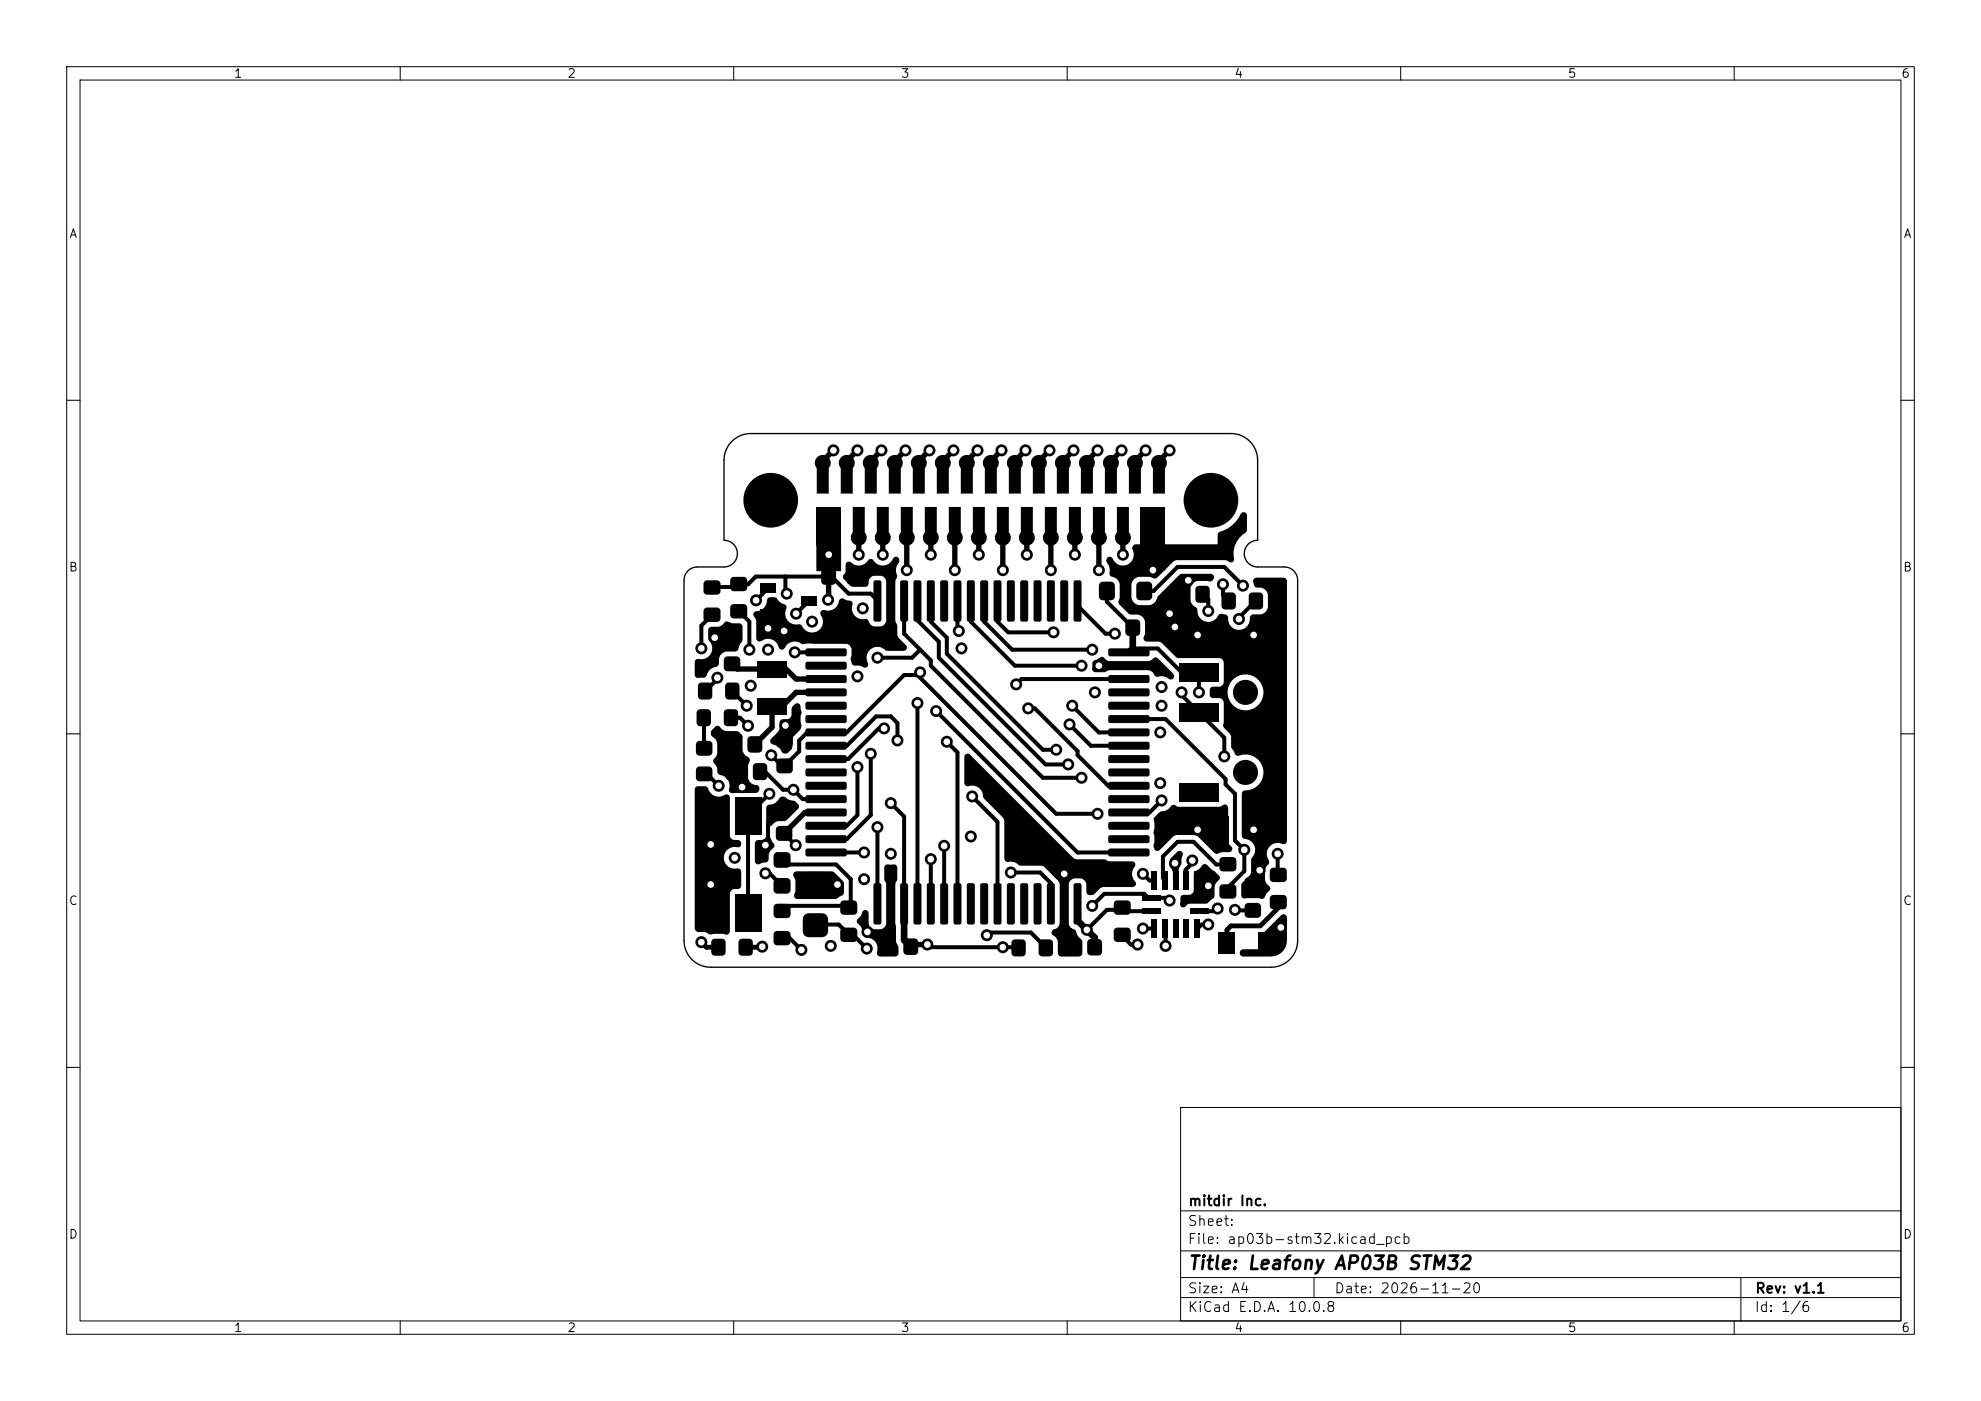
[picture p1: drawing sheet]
<svg xmlns="http://www.w3.org/2000/svg" width="297mm" height="210mm" viewBox="0 0 297 210" stroke-linecap="round" stroke-linejoin="round" font-family="sans-serif">
<defs><g id="words">
<text font-size="2" x="178" y="190.8">Title: Leafony AP03B STM32</text>
<g font-size="1.5">
<text x="178" y="184.1">Sheet:</text>
<text x="178" y="181.1">mitdir Inc.</text>
<text x="178" y="186.8">File: ap03b-stm32.kicad_pcb</text>
<text x="178" y="197">KiCad E.D.A. 10.0.8</text>
<text x="178" y="194.2">Size: A4</text>
<text x="200" y="194.2">Date: 2026-11-20</text>
<text x="263" y="197">Id: 1/6</text>
<text x="263" y="194.2">Rev: v1.1</text>
</g>
<g font-size="1.3">
<text x="35" y="12">1</text>
<text x="85" y="12">2</text>
<text x="135" y="12">3</text>
<text x="185" y="12">4</text>
<text x="235" y="12">5</text>
<text x="285" y="12">6</text>
<text x="10.3" y="36">A</text>
<text x="285.3" y="36">A</text>
<text x="10.2" y="86">B</text>
<text x="285.2" y="86">B</text>
<text x="10.2" y="136">C</text>
<text x="285.2" y="136">C</text>
<text x="10.2" y="186">D</text>
<text x="285.2" y="186">D</text>
<text x="35" y="200">1</text>
<text x="85" y="200">2</text>
<text x="135" y="200">3</text>
<text x="185" y="200">4</text>
<text x="235" y="200">5</text>
<text x="285" y="200">6</text>
</g>
</g></defs>
<g fill="none" stroke="#000" stroke-width=".15">
<path d="M10 10h277v190h-277zM12 12h273v186h-273zM60 10v2M110 10v2M160 10v2M210 10v2M260 10v2M10 60h2M285 60h2M10 110h2M285 110h2M10 160h2"/>
<path d="M177 166h108v32h-108zM285 160h2M60 198v2M110 198v2M160 198v2M177 194.5h108M177 191.5h108M177 187.5h108M177 181.5h108M197 191.5v3M210 198v2M260 198v2"/>
<path d="M261 191.5v6.5"/>
</g>
<path d="M122.5 81.8h3.5v3.7h-3.5zM171.1 81.7h3.5v3.8h-3.5z" fill="#000" stroke="#000" stroke-width=".15"/>
<g fill="#000">
<path d="M122.4 68.7a1.2 1.2 0 0 1 1.7-.2 1.2 1.2 0 0 1 .2 1.7v3.8h-1.8l-.1-3.9a1.2 1.2 0 0 1 0-1.4zM126 68.7a1.2 1.2 0 0 1 1.7-.2 1.2 1.2 0 0 1 .2 1.7v3.8h-1.8l-.1-3.9a1.2 1.2 0 0 1 0-1.4zM129.6 68.7a1.2 1.2 0 0 1 1.7-.2 1.2 1.2 0 0 1 .2 1.7v3.8h-1.8l-.1-3.9a1.2 1.2 0 0 1 0-1.4zM133.2 68.7a1.2 1.2 0 0 1 1.7-.2 1.2 1.2 0 0 1 .2 1.7v3.8h-1.8l-.1-3.9a1.2 1.2 0 0 1 0-1.4zM136.8 68.7a1.2 1.2 0 0 1 1.7-.2 1.2 1.2 0 0 1 .2 1.7v3.8h-1.8l-.1-3.9a1.2 1.2 0 0 1 0-1.4zM140.4 68.7a1.2 1.2 0 0 1 1.7-.2 1.2 1.2 0 0 1 .2 1.7v3.8h-1.8l-.1-3.9a1.2 1.2 0 0 1 0-1.4zM144 68.7a1.2 1.2 0 0 1 1.7-.2 1.2 1.2 0 0 1 .2 1.7v3.8h-1.8l-.1-3.9a1.2 1.2 0 0 1 0-1.4zM147.6 68.7a1.2 1.2 0 0 1 1.7-.2 1.2 1.2 0 0 1 .2 1.7v3.8h-1.8l-.1-3.9a1.2 1.2 0 0 1 0-1.4zM151.2 68.7a1.2 1.2 0 0 1 1.7-.2 1.2 1.2 0 0 1 .2 1.7v3.8h-1.8l-.1-3.9a1.2 1.2 0 0 1 0-1.4zM154.8 68.7a1.2 1.2 0 0 1 1.7-.2 1.2 1.2 0 0 1 .2 1.7v3.8h-1.8l-.1-3.9a1.2 1.2 0 0 1 0-1.4zM158.4 68.7a1.2 1.2 0 0 1 1.7-.2 1.2 1.2 0 0 1 .2 1.7v3.8h-1.8l-.1-3.9a1.2 1.2 0 0 1 0-1.4zM162 68.7a1.2 1.2 0 0 1 1.7-.2 1.2 1.2 0 0 1 .2 1.7v3.8h-1.8l-.1-3.9a1.2 1.2 0 0 1 0-1.4z"/>
<path d="M165.6 68.7a1.2 1.2 0 0 1 1.7-.2 1.2 1.2 0 0 1 .2 1.7v3.8h-1.8l-.1-3.9a1.2 1.2 0 0 1 0-1.4zM169.4 68.4a1.2 1.2 0 0 1 1.6 .2 1.2 1.2 0 0 1 .1 1.6v3.8h-1.8l-.1-3.9a1.2 1.2 0 0 1 .2-1.7zM172.8 68.7a1.2 1.2 0 0 1 1.7-.2 1.2 1.2 0 0 1 .2 1.7v3.8h-1.8l-.1-3.9a1.2 1.2 0 0 1 0-1.4zM166 83.7a.5 .5 0 0 1 .4-.3 .5 .5 0 0 1 .4 .4 1.63 1.63 0 0 0 2.2 .8 1.63 1.63 0 0 0 .8-2.2l-.1-.3 .1-.2 .5-.3h12.3v-1.4v-.3l.3-.2a4.8 4.8 0 0 0 3.1-2.7 .5 .5 0 0 1 .6-.2 .5 .5 0 0 1 .3 .5v2.4a3.7 3.7 0 0 0-1.9 4 .55 .55 0 0 1-.3 .6 .55 .55 0 0 1-.7-.2l-.2-.1h-7.5l-.3 .1-2.5 2.5a.83 .83 0 0 1-1-.1h-1.7a1.29 1.29 0 0 0-1.2 1.1l.1 2.1a1.3 1.3 0 0 0 1.1 1h1.7a2.29 2.29 0 0 0 1.1-1.3l3.5-3.4 4.7 .1a.65 .65 0 0 1 0 .9 .65 .65 0 0 1-.8 .1h-1.5a1.23 1.23 0 0 0-1 1.1v2a1.56 1.56 0 0 0 1 1v.6a1.63 1.63 0 0 0 1.4 1.4 1.63 1.63 0 0 0 1.7-1 .69 .69 0 0 1 .9-.1 .51 .51 0 0 1 .6 .5 1.63 1.63 0 0 0 1.6 1.8 1.63 1.63 0 0 0 1.7-1.8l.1-.3 .3-.2a2.17 2.17 0 0 0 2.1-.5l.2-.6v-2a1.33 1.33 0 0 0-1.6-.9 .76 .76 0 0 1-.6-.9 .5 .5 0 0 1 .5-.6h4.1l.2 .1 .2 .4v39v.2a.84 .84 0 0 1-1.1 .1 1.63 1.63 0 0 0-1.7 .8 1.63 1.63 0 0 0 .1 1.8 .74 .74 0 0 1-.3 .9l-.3 .6 .1 1.5 .2 .4 .5 .5 .1 .3-.1 .3-.5 .5-.2 .4a.72 .72 0 0 1-1 .2l-1.9 .1a.49 .49 0 0 1-.7-.5v-1.7l1.3-1.3 .2-.4v-1.9l.1-.4a1.68 1.68 0 0 0 .3-1.8 1.68 1.68 0 0 0-1.6-1l-.2-.4v-6.3l.1-.3 .4-.2a2.68 2.68 0 0 0 2.7-3.2 2.68 2.68 0 0 0-3.6-2 .54 .54 0 0 1-.7-.5l-.5-.8v-1.6l-.2-.4-1-1.2 .1-.5-.1-3.2-.4-.4-1.4-.1-.2-.2v-.3v-.6h2.7a2.69 2.69 0 0 0 3.6 2.8 2.69 2.69 0 0 0 .9-4.5 2.69 2.69 0 0 0-4.4 1.2l-.1 .5h-2.7l.1-.5 .3-.1h1.2l.4-.4v-3.4a.68 .68 0 0 0-.6-.5h-6.1l-.4-.1-2.1-2.2-.4-.1h-1.9a.5 .5 0 0 1-.4-.7l.2-.6-.1-1.8a1.27 1.27 0 0 0-1.1-1l-1.2-.1-1.5-1.4a1.02 1.02 0 0 1 .1-1.1l-.1-2.1a1.67 1.67 0 0 0-1.3-1l-.2-.3v-.3a2.26 2.26 0 0 0-.4-1.7zM105.6 87.1l.4-.1h1.5a.54 .54 0 0 1 .5 .5v1.1a.54 .54 0 0 1-.5 .5h-1.5a.54 .54 0 0 1-.5-.5v-1.1zM105.6 91.2l.4-.1h1.5a.54 .54 0 0 1 .5 .5v1.1a.54 .54 0 0 1-.5 .5h-1.5a.54 .54 0 0 1-.5-.5v-1.1zM108.7 94.7l.4-.2h1.3a.56 .56 0 0 1 .6 .6v1.1a.56 .56 0 0 1-.6 .6h-1.3a.56 .56 0 0 1-.6-.6v-1.1zM106.3 94.2a1.73 1.73 0 0 1 1.5-.3l.4-.2 .5-.5 .3-.1 .3 .1a1.95 1.95 0 0 0 1.5 .2l.3 .1 .2 .4v2.3l-.5 .6-.1 .6-.3 .2-1.5 .1a1.39 1.39 0 0 0-1.1 1.8 .78 .78 0 0 1-.9 .6 2.39 2.39 0 0 0-1.1 1.4l-.2 .1h-.8a.48 .48 0 0 1-.6-.4v-2a.52 .52 0 0 1 .7-.4 1.63 1.63 0 0 0 1.7-.9 1.63 1.63 0 0 0-.3-1.8l-.1-.4zM109.6 86.6l.4-.1h1.5a.54 .54 0 0 1 .5 .5v1.1a.54 .54 0 0 1-.5 .5h-1.5a.54 .54 0 0 1-.5-.5v-1.1zM109.6 90.7l.4-.2h1.5a.54 .54 0 0 1 .5 .6v1.1a.54 .54 0 0 1-.5 .5h-1.5a.54 .54 0 0 1-.5-.5v-1.1zM114 87.4h2.4v1.4h-2.4zM114 91.4h2.4v1.4h-2.4z"/>
<path d="M120.1 89.4h2.4v1.4h-2.4zM120.8 97.3l.3-.1h5.6l.2 .2 .1 .7-.1 .2-.2 .1h-5.6l-.3-.1v-.2zM120.8 99.3l.3-.1h5.6l.2 .2 .1 .7-.1 .2-.2 .1h-5.6l-.3-.1v-.2zM122.5 76h3.6v5.8h-3.6zM123.3 85.4l.4-.2h1.1a.56 .56 0 0 1 .6 .5v1.4a.56 .56 0 0 1-.6 .6h-1.1a.56 .56 0 0 1-.6-.6v-1.4zM127.1 85.4l.4-.2h1.1a.56 .56 0 0 1 .6 .5v1.4a.56 .56 0 0 1-.6 .6h-1.1a.56 .56 0 0 1-.5-.6v-1.4zM127.9 76h1.8v3.8a1.2 1.2 0 0 1-.1 1.7 1.2 1.2 0 0 1-1.7 0 1.2 1.2 0 0 1 0-1.7zM131 87.1l.9-.1 .2 .1 .1 .2v5.6l-.1 .2-.2 .1h-.8l-.1-.3v-5.6zM131.5 76h1.8v3.8a1.2 1.2 0 0 1-.1 1.7 1.2 1.2 0 0 1-1.7 0 1.2 1.2 0 0 1 0-1.7zM133 87.1l.9-.1 .2 .1 .1 .2v5.6l-.1 .2-.2 .1h-.8l-.1-.3v-5.6zM115.1 89.7a1.11 1.11 0 0 1 1.4 .1l.6 .6a1.27 1.27 0 0 1 .8 .6v.2a1.69 1.69 0 0 0 .2 1.9 1.69 1.69 0 0 0 1.9 .5l.2 .1a1.65 1.65 0 0 0 2.3 .9 1.65 1.65 0 0 0 .5-2.4 .5 .5 0 0 1 .1-.6 .5 .5 0 0 1 .5-.2 1.64 1.64 0 0 0 2.2-1.3 .49 .49 0 0 1 .3-.4 .49 .49 0 0 1 .6 .2l.3 .1a.62 .62 0 0 1 .7 .2 .62 .62 0 0 1 0 .8 1.71 1.71 0 0 0 2.2 1.8l.3 .1a1.25 1.25 0 0 0 1 1h.8a.98 .98 0 0 0 .9-.9v-5.8a.98 .98 0 0 0-.9-.9h-.8a1.01 1.01 0 0 0-1 1.2v.2l-.5 .3h-1.8l-.4-.2-1-1a.56 .56 0 0 1 .2-.8l.1-.3v-1a.54 .54 0 0 1 .4-.5 .54 .54 0 0 1 .6 .3 1.75 1.75 0 0 0 2.5-.7 .53 .53 0 0 1 .8 .3 1.64 1.64 0 0 0 2.8-.4 .54 .54 0 0 1 .8-.1 .54 .54 0 0 1 0 .9 1.91 1.91 0 0 0-.2 1.9l-.3 .8v5.8l.3 .8v1.4l.2 .4 1.1 1.1a.5 .5 0 0 1 .1 .6 .5 .5 0 0 1-.4 .3l-2.7-.1a1.63 1.63 0 0 0-2.2-.3 1.63 1.63 0 0 0-.5 2.2 .54 .54 0 0 1-.2 .6 .54 .54 0 0 1-.7-.1l-.9-.1a.61 .61 0 0 1-.7-.7l-.1-.3 .1-.3a1.62 1.62 0 0 0-.6-2h-6.8a1.64 1.64 0 0 0-2.6 .7 .54 .54 0 0 1-.6 .1 .54 .54 0 0 1-.3-.5 1.64 1.64 0 0 0-2.6-.7 .48 .48 0 0 1-.7-.4v-2.7l-.1-.3a.57 .57 0 0 1-.3-.7 .57 .57 0 0 1 .6-.4 1.78 1.78 0 0 0 1.5-1.9zM135 87.1l.9-.1 .2 .1 .1 .2v5.6l-.1 .2-.2 .1h-.8l-.1-.3v-5.6z"/>
<path d="M135.1 76h1.8v3.8a1.2 1.2 0 0 1-.1 1.7 1.2 1.2 0 0 1-1.7 0 1.2 1.2 0 0 1 0-1.7zM137 87.1l.9-.1 .2 .1 .1 .2v5.6l-.1 .2-.2 .1h-.8l-.1-.3v-5.6zM139 87.1l.9-.1 .2 .1 .1 .2v5.6l-.1 .2-.2 .1h-.8l-.1-.3v-5.6zM138.7 76h1.8v3.8a1.2 1.2 0 0 1-.1 1.7 1.2 1.2 0 0 1-1.7 0 1.2 1.2 0 0 1 0-1.7zM141 87.1l.9-.1 .2 .1 .1 .2v5.6l-.1 .2-.2 .1h-.8l-.1-.3v-5.6zM142.3 76h1.8v3.8a1.2 1.2 0 0 1-.1 1.7 1.2 1.2 0 0 1-1.7 0 1.2 1.2 0 0 1 0-1.7zM143 87.1l.9-.1 .2 .1 .1 .2v5.6l-.1 .2-.2 .1h-.8l-.1-.3v-5.6zM145 87.1l.9-.1 .2 .1 .1 .2v5.6l-.1 .2-.2 .1h-.8l-.1-.3v-5.6zM145.9 76h1.8v3.8a1.2 1.2 0 0 1-.1 1.7 1.2 1.2 0 0 1-1.7 0 1.2 1.2 0 0 1 0-1.7zM147 87.1l.9-.1 .2 .1 .1 .2v5.6l-.1 .2-.2 .1h-.8l-.1-.3v-5.6zM149 87.1l.9-.1 .2 .1 .1 .2v5.6l-.1 .2-.2 .1h-.8l-.1-.3v-5.6zM149.5 76h1.8v3.8a1.2 1.2 0 0 1-.1 1.7 1.2 1.2 0 0 1-1.7 0 1.2 1.2 0 0 1 0-1.7z"/>
<path d="M151 87.1l.9-.1 .2 .1 .1 .2v5.6l-.1 .2-.2 .1h-.8l-.1-.3v-5.6zM153 87.1l.9-.1 .2 .1 .1 .2v5.6l-.1 .2-.2 .1h-.8l-.1-.3v-5.6zM153.1 76h1.8v3.8a1.2 1.2 0 0 1-.1 1.7 1.2 1.2 0 0 1-1.7 0 1.2 1.2 0 0 1 0-1.7zM155 87.1l.9-.1 .2 .1 .1 .2v5.6l-.1 .2-.2 .1h-.8l-.1-.3v-5.6zM157 87.1l.9-.1 .2 .1 .1 .2v5.6l-.1 .2-.2 .1h-.8l-.1-.3v-5.6zM156.7 76h1.8v3.8a1.2 1.2 0 0 1-.1 1.7 1.2 1.2 0 0 1-1.7 0 1.2 1.2 0 0 1 0-1.7zM159 87.1l.9-.1 .2 .1 .1 .2v5.6l-.1 .2-.2 .1h-.8l-.1-.3v-5.6zM160.3 76h1.8v3.8a1.2 1.2 0 0 1-.1 1.7 1.2 1.2 0 0 1-1.7 0 1.2 1.2 0 0 1 0-1.7zM161 87.1l.9-.1 .2 .1 .1 .2v5.6l-.1 .2-.2 .1h-.8l-.1-.3v-5.6zM163.9 76h1.8v3.8a1.2 1.2 0 0 1-.1 1.7 1.2 1.2 0 0 1-1.7 0 1.2 1.2 0 0 1 0-1.7zM163.9 99.1l.8-.4a.54 .54 0 0 1 .6-.2 .54 .54 0 0 1 .4 .3l.7 .3h5.8l.6-.3a.51 .51 0 0 1 .8-.1l2.3 2.3a.52 .52 0 0 1 0 .7 .52 .52 0 0 1-.8 0 1.59 1.59 0 0 0-1.5-.3h-.3l-.3-.3a1.01 1.01 0 0 0-.8-.6h-5.8l-.8 .3h-1.4a.54 .54 0 0 1-.4-.8v-.7zM166.2 99.3l.3-.1h5.6l.2 .2 .1 .7-.1 .2-.2 .1h-5.6l-.3-.1v-.2z"/>
<path d="M166.2 97.3l.3-.1h5.6l.2 .2 .1 .7-.1 .2-.2 .1h-5.6l-.3-.1v-.2zM164.9 87.4l.5-.2h1.2a.6 .6 0 0 1 .6 .6v1.6a.6 .6 0 0 1-.6 .6h-1.2a.6 .6 0 0 1-.6-.6v-1.6zM167.5 76h1.8v3.8a1.2 1.2 0 0 1-.1 1.7 1.2 1.2 0 0 1-1.7 0 1.2 1.2 0 0 1 0-1.7zM168.9 93l.4-.2h1.1a.56 .56 0 0 1 .6 .6v1.4a.56 .56 0 0 1-.6 .5h-1.1a.56 .56 0 0 1-.6-.5v-1.4zM171.1 76h3.6v5.8h-3.6zM172.7 93l.4-.2h1.1a.56 .56 0 0 1 .6 .6v1.4a.56 .56 0 0 1-.6 .5h-1.1a.56 .56 0 0 1-.5-.5v-1.4zM170.5 87.4l.5-.2h1.2a.6 .6 0 0 1 .6 .6v1.6a.6 .6 0 0 1-.6 .6h-1.2a.6 .6 0 0 1-.6-.6v-1.6zM175.3 88l.4-.2h1.1a.54 .54 0 0 1 .5 .5v1.5a.54 .54 0 0 1-.5 .6h-1.1a.54 .54 0 0 1-.6-.6v-1.5zM179.4 88l.4-.2h1a.54 .54 0 0 1 .6 .5v1.5a.54 .54 0 0 1-.6 .6h-1a.54 .54 0 0 1-.6-.6v-1.5zM183.3 89l.4-.2h1.1a.54 .54 0 0 1 .5 .5v1.5a.54 .54 0 0 1-.5 .6h-1.1a.54 .54 0 0 1-.6-.6v-1.5zM180.9 93.2h3.3v4h-3.3zM187.4 89l.4-.2h1a.54 .54 0 0 1 .6 .5v1.5a.54 .54 0 0 1-.6 .6h-1a.54 .54 0 0 1-.6-.6v-1.5z"/>
<path d="M189.3 93.2h3.3v4h-3.3zM104.6 106.5l.4-.2h1.1a.54 .54 0 0 1 .5 .5v1.5a.54 .54 0 0 1-.5 .6h-1.1a.54 .54 0 0 1-.6-.6v-1.5zM104.6 119.6h4v5.6h-4zM104.2 118.1l.2-.2 .3-.1h1a.59 .59 0 0 1 .5 .6 1.63 1.63 0 0 0 2.5 .7 .5 .5 0 0 1 .7 .5v5.7a.69 .69 0 0 0 .7 .6h.5a.55 .55 0 0 1 .5 .7 .55 .55 0 0 1-.7 .4 1.63 1.63 0 0 0-1.9 1.7 1.63 1.63 0 0 0 2 1.5 .5 .5 0 0 1 .6 .5v2.3a1.41 1.41 0 0 1-1.2 .3l-.3 .2-.2 .4v5.7a.65 .65 0 0 1-1 .4h-1.6a1.1 1.1 0 0 1-1-.3l-.9-.1a.53 .53 0 0 1-.7-.4v-20.9zM104.5 115.1l.4-.2h1.4a.56 .56 0 0 1 .5 .5v1.2a.56 .56 0 0 1-.5 .5h-1.4a.56 .56 0 0 1-.6-.5v-1.2zM104.5 111.2l.4-.2h1.4a.56 .56 0 0 1 .5 .6v1.1a.56 .56 0 0 1-.5 .6h-1.4a.56 .56 0 0 1-.6-.6v-1.1zM104.8 102.5l.4-.2h1.1a.54 .54 0 0 1 .5 .5v1.5a.54 .54 0 0 1-.5 .6h-1.1a.54 .54 0 0 1-.6-.6v-1.5zM107.3 108.9l.3-.1 .2 .1 .2 .2a1.23 1.23 0 0 0 .9 .5h1.8l.5 .5 .2 .5v2a1.25 1.25 0 0 0 .8 .9l.2 .2v.2l-.3 .9v1.8a1.4 1.4 0 0 0 1.6 1.1 .66 .66 0 0 1-.4 1.2h-3.2a.57 .57 0 0 1-.7-.2 .57 .57 0 0 1 0-.7 1.65 1.65 0 0 0-1.5-1.8 .65 .65 0 0 1-.4-.9l-.2-.6-.2-.3a.63 .63 0 0 1 .2-.9l.2-.6v-1.4a1.48 1.48 0 0 0-.9-1.2 .76 .76 0 0 1 .2-.9zM108.7 106.5l.4-.2h1a.54 .54 0 0 1 .6 .5v1.5a.54 .54 0 0 1-.6 .6h-1a.54 .54 0 0 1-.6-.6v-1.5zM108.9 114.5l.4-.1h1.1a.54 .54 0 0 1 .6 .5v1.5a.54 .54 0 0 1-.6 .5h-1.1a.54 .54 0 0 1-.5-.5v-1.5zM108.7 98.6l.4-.2h1.3a.56 .56 0 0 1 .6 .5v1.2a.56 .56 0 0 1-.6 .5h-1.3a.56 .56 0 0 1-.6-.5v-1.2zM110.2 119.6h4v5.6h-4z"/>
<path d="M108.4 110.5l.4-.2h1.1a.56 .56 0 0 1 .6 .6v1.4a.56 .56 0 0 1-.6 .5h-1.1a.56 .56 0 0 1-.6-.5v-1.4zM108.9 102.5l.4-.2h1a.54 .54 0 0 1 .6 .5v1.5a.54 .54 0 0 1-.6 .6h-1a.54 .54 0 0 1-.6-.6v-1.5zM113 114.5l.4-.1h1.1a.54 .54 0 0 1 .5 .5v1.5a.54 .54 0 0 1-.5 .5h-1.1a.54 .54 0 0 1-.5-.5v-1.5zM112.2 110.5l.4-.2h1.1a.56 .56 0 0 1 .6 .6v1.4a.56 .56 0 0 1-.6 .5h-1.1a.56 .56 0 0 1-.5-.5v-1.4zM116.6 113.9l.4-.2h1.3a.56 .56 0 0 1 .6 .5v1.2a.56 .56 0 0 1-.6 .5h-1.3a.56 .56 0 0 1-.6-.5v-1.2zM116.6 110l.4-.2h1.3a.56 .56 0 0 1 .6 .6v1.1a.56 .56 0 0 1-.6 .6h-1.3a.56 .56 0 0 1-.6-.6v-1.1zM115 120.8l.4-.2a1.58 1.58 0 0 0 1.4-.9 .82 .82 0 0 1 1.3 .1l.6 .2a1.02 1.02 0 0 1 1.1 1.1l-1.8 1.8a1.98 1.98 0 0 1-1.5 .2l-.4 .2-.3 .3a.48 .48 0 0 1-.6 .3 .48 .48 0 0 1-.3-.5v-2.3zM113.6 104.7h4.4v2.4h-4.4zM113.6 99.1h4.4v2.4h-4.4zM118.8 105.9l.4-.4a.55 .55 0 0 1 .7 0 .55 .55 0 0 1 .1 .7l.2 .6-.2 .6v.8a1.23 1.23 0 0 1-.1 1.2l-1 1-.1 .4v1.2a1.22 1.22 0 0 1-1.2 1l-.2-.1-.2-.2a1.63 1.63 0 0 0-1.4-1.1 .55 .55 0 0 1-.4-.5 .55 .55 0 0 1 .4-.6l.8-.8a1.6 1.6 0 0 0 .3-1.4l.1-.3 .2-.1a1.77 1.77 0 0 0 1.3-.3l.1-.2 .1-1.1zM120.8 101.3l.3-.1h5.6l.2 .2 .1 .7-.1 .2-.2 .1h-5.6l-.3-.1v-.2zM120.8 103.3l.3-.1h5.6l.2 .2 .1 .7-.1 .2-.2 .1h-5.6l-.3-.1v-.2z"/>
<path d="M120.8 105.3l.3-.1h5.6l.2 .2 .1 .7-.1 .2-.2 .1h-5.6l-.3-.1v-.2zM120.8 107.3l.3-.1h5.6l.2 .2 .1 .7-.1 .2-.2 .1h-5.6l-.3-.1v-.2zM120.8 109.3l.3-.1h5.6l.2 .2 .1 .7-.1 .2-.2 .1h-5.6l-.3-.1v-.2zM120.8 111.3l.3-.1h5.6l.2 .2 .1 .7-.1 .2-.2 .1h-5.6l-.3-.1v-.2zM120.8 113.3l.3-.1h5.6l.2 .2 .1 .7-.1 .2-.2 .1h-5.6l-.3-.1v-.2zM120.8 115.3l.3-.1h5.6l.2 .2 .1 .7-.1 .2-.2 .1h-5.6l-.3-.1v-.2zM120.8 117.3l.3-.1h5.6l.2 .2 .1 .7-.1 .2-.2 .1h-5.6l-.3-.1v-.2zM120.8 119.3l.3-.1h5.6l.2 .2 .1 .7-.1 .2-.2 .1h-5.6l-.3-.1v-.2zM144.7 113.2a.5 .5 0 0 1 .7-.1l15.6 15.6 .3 .1h4.2l.9 .3h3.3a.5 .5 0 0 1 .5 .3 .5 .5 0 0 1-.1 .6 1.86 1.86 0 0 0 .2 2.4 .5 .5 0 0 1-.5 .6h-4.5l-.3 .1-.9 .9-.6 .2a.5 .5 0 0 1-.6-.5v-1.1a.98 .98 0 0 0-.9-.9h-.8a.98 .98 0 0 0-1 .9v5.8a1.16 1.16 0 0 0 1 1l.1 .2a1.99 1.99 0 0 0 .9 1.3v2.2l-.2 .2-.2 .1-3-.1-.2-.4v-1.7a1.46 1.46 0 0 0-.9-1.2 .54 .54 0 0 1 0-.5 .54 .54 0 0 1 .5-.3l.4-.2 .3-.6-.1-6.1-2.3-2.4-.3-.1h-3.2l-.3-.2a1.89 1.89 0 0 0-1.8-.4l-.2-.2-.1-.3v-5.7l-.2-.4-3-3.1a1.63 1.63 0 0 0-2.2-1.6 .5 .5 0 0 1-.6-.5zM166.2 119.3l.3-.1h5.6l.2 .2 .1 .7-.1 .2-.2 .1h-5.6l-.3-.1v-.2zM166.2 117.3l.3-.1h5.6l.2 .2 .1 .7-.1 .2-.2 .1h-5.6l-.3-.1v-.2zM166.2 115.3l.3-.1h5.6l.2 .2 .1 .7-.1 .2-.2 .1h-5.6l-.3-.1v-.2z"/>
<path d="M166.2 113.3l.3-.1h5.6l.2 .2 .1 .7-.1 .2-.2 .1h-5.6l-.3-.1v-.2zM166.2 111.3l.3-.1h5.6l.2 .2 .1 .7-.1 .2-.2 .1h-5.6l-.3-.1v-.2zM166.2 109.3l.3-.1h5.6l.2 .2 .1 .7-.1 .2-.2 .1h-5.6l-.3-.1v-.2zM166.2 107.3l.3-.1h5.6l.2 .2 .1 .7-.1 .2-.2 .1h-5.6l-.3-.1v-.2zM166.2 105.3l.3-.1h5.6l.2 .2 .1 .7-.1 .2-.2 .1h-5.6l-.3-.1v-.2zM166.2 103.3l.3-.1h5.6l.2 .2 .1 .7-.1 .2-.2 .1h-5.6l-.3-.1v-.2zM166.2 101.3l.3-.1h5.6l.2 .2 .1 .7-.1 .2-.2 .1h-5.6l-.3-.1v-.2zM176.8 105.4h5.9v2.8h-5.9zM176.8 99.4h5.9v2.8h-5.9zM104.6 134h4v5.6h-4zM110.2 134h4v5.6h-4zM113.3 126.1a1.41 1.41 0 0 1 1.1-.2l.3-.2a.59 .59 0 0 1 .6-.2 .59 .59 0 0 1 .4 .6l.1 .1a.54 .54 0 0 1 .3 .5 .54 .54 0 0 1-.3 .5 1.51 1.51 0 0 0-.6 1.6 .56 .56 0 0 1-.7 .5 1.5 1.5 0 0 1-1.1 .2l-.2-.4z"/>
<path d="M116.1 131.8l.5-.2h1.3a.59 .59 0 0 1 .6 .6v1.2a.59 .59 0 0 1-.6 .6h-1.3a.59 .59 0 0 1-.6-.6v-1.2zM116.1 127.9l.5-.2h1.3a.59 .59 0 0 1 .6 .6v1.2a.59 .59 0 0 1-.6 .6h-1.3a.59 .59 0 0 1-.6-.6v-1.2zM116.5 124l.4-.2h1.3a.56 .56 0 0 1 .6 .6v1.1a.56 .56 0 0 1-.6 .5h-1.3a.56 .56 0 0 1-.6-.5v-1.1zM116.5 120.1l.4-.1h1.3a.56 .56 0 0 1 .6 .5v1.1a.56 .56 0 0 1-.6 .6h-1.3a.56 .56 0 0 1-.6-.6v-1.1zM116.1 135.6l.4-.1h1.5a.54 .54 0 0 1 .5 .5v1.1a.54 .54 0 0 1-.5 .5h-1.5a.54 .54 0 0 1-.5-.5v-1.1zM116.1 139.7l.4-.2h1.5a.54 .54 0 0 1 .5 .6v1.1a.54 .54 0 0 1-.5 .5h-1.5a.54 .54 0 0 1-.5-.5v-1.1zM120.8 121.3l.3-.1h5.6l.2 .2 .1 .7-.1 .2-.2 .1h-5.6l-.3-.1v-.2zM120.8 123.3l.3-.1h5.6l.2 .2 .1 .7-.1 .2-.2 .1h-5.6l-.3-.1v-.2zM120.8 125.3l.3-.1h5.6l.2 .2 .1 .7-.1 .2-.2 .1h-5.6l-.3-.1v-.2zM120.8 127.3l.3-.1h5.6l.2 .2 .1 .7-.1 .2-.2 .1h-5.6l-.3-.1v-.2zM120.6 131l.7-.3h2a.9 .9 0 0 1 .9 .9v1.8a.9 .9 0 0 1-.9 .9h-2a.9 .9 0 0 1-.9-.9v-1.8zM119.1 130.7l.3-.1 5.6 .1 1.5 1.6v1.5a.93 .93 0 0 1-.7 .7l-.5 .3h-5.8a.61 .61 0 0 1-.4-.5 .61 .61 0 0 1 .1-.6l.1-1.7-.4-.8v-.3z"/>
<path d="M126.1 135.1l.4-.1h1.5a.54 .54 0 0 1 .5 .5v1.1a.54 .54 0 0 1-.5 .5h-1.5a.54 .54 0 0 1-.5-.5v-1.1zM126.1 139.2l.4-.2h1.5a.54 .54 0 0 1 .5 .6v1.1a.54 .54 0 0 1-.5 .5h-1.5a.54 .54 0 0 1-.5-.5v-1.1zM131 132.5l.9-.1 .2 .1 .1 .2v5.6l-.1 .2-.2 .1h-.8l-.1-.3v-5.6zM133 132.5l.9-.1 .2 .1 .1 .2v5.6l-.1 .2-.2 .1h-.8l-.1-.3v-5.6zM132.7 129.8a1.76 1.76 0 0 1 1.2-.2 .5 .5 0 0 1 .6 .5v1.7l-.3 .8v5.8l.1 .5v2.2l.4 .8v.9a.5 .5 0 0 1-.5 .6h-2.2a.5 .5 0 0 1-.5-.6 1.61 1.61 0 0 0-1.5-2.2 1.04 1.04 0 0 1-.8-1.3l-.2-.4-.3-.4a.58 .58 0 0 1 0-.8v-.1a1.62 1.62 0 0 0 .7-1 .5 .5 0 0 1 .5-.2 .5 .5 0 0 1 .3 .5v1.5a.96 .96 0 0 0 1 .9h.8a.98 .98 0 0 0 .9-.9v-5.8l-.3-.8zM135 132.5l.9-.1 .2 .1 .1 .2v5.6l-.1 .2-.2 .1h-.8l-.1-.3v-5.6zM137 132.5l.9-.1 .2 .1 .1 .2v5.6l-.1 .2-.2 .1h-.8l-.1-.3v-5.6zM139 132.5l.9-.1 .2 .1 .1 .2v5.6l-.1 .2-.2 .1h-.8l-.1-.3v-5.6zM141 132.5l.9-.1 .2 .1 .1 .2v5.6l-.1 .2-.2 .1h-.8l-.1-.3v-5.6zM143 132.5l.9-.1 .2 .1 .1 .2v5.6l-.1 .2-.2 .1h-.8l-.1-.3v-5.6zM145 132.5l.9-.1 .2 .1 .1 .2v5.6l-.1 .2-.2 .1h-.8l-.1-.3v-5.6zM147 132.5l.9-.1 .2 .1 .1 .2v5.6l-.1 .2-.2 .1h-.8l-.1-.3v-5.6z"/>
<path d="M149 132.5l.9-.1 .2 .1 .1 .2v5.6l-.1 .2-.2 .1h-.8l-.1-.3v-5.6zM151 132.5l.9-.1 .2 .1 .1 .2v5.6l-.1 .2-.2 .1h-.8l-.1-.3v-5.6zM153 132.5l.9-.1 .2 .1 .1 .2v5.6l-.1 .2-.2 .1h-.8l-.1-.3v-5.6zM155 132.5l.9-.1 .2 .1 .1 .2v5.6l-.1 .2-.2 .1h-.8l-.1-.3v-5.6zM157 132.5l.9-.1 .2 .1 .1 .2v5.6l-.1 .2-.2 .1h-.8l-.1-.3v-5.6zM159 132.5l.9-.1 .2 .1 .1 .2v5.6l-.1 .2-.2 .1h-.8l-.1-.3v-5.6zM161 132.5l.9-.1 .2 .1 .1 .2v5.6l-.1 .2-.2 .1h-.8l-.1-.3v-5.6zM166.2 127.3l.3-.1h5.6l.2 .2 .1 .7-.1 .2-.2 .1h-5.6l-.3-.1v-.2zM166.2 125.3l.3-.1h5.6l.2 .2 .1 .7-.1 .2-.2 .1h-5.6l-.3-.1v-.2zM166.2 123.3l.3-.1h5.6l.2 .2 .1 .7-.1 .2-.2 .1h-5.6l-.3-.1v-.2zM166.2 121.3l.3-.1h5.6l.2 .2 .1 .7-.1 .2-.2 .1h-5.6l-.3-.1v-.2zM167.1 135.1l.4-.1h1.5a.54 .54 0 0 1 .5 .5v1.1a.54 .54 0 0 1-.5 .5h-1.5a.54 .54 0 0 1-.5-.5v-1.1z"/>
<path d="M167.1 139.2l.4-.2h1.5a.54 .54 0 0 1 .5 .6v1.1a.54 .54 0 0 1-.5 .5h-1.5a.54 .54 0 0 1-.5-.5v-1.1zM172.7 137.8h.8v2.7h-.8zM172.7 130.7h.8v2.7h-.8zM171.4 134.2h2.7v.8h-2.7zM171.4 136.2h2.7v.8h-2.7zM174.3 137.8h.8v2.7h-.8zM174.3 130.7h.8v2.7h-.8zM175.9 137.8h.8v2.7h-.8zM175.9 130.7h.8v2.7h-.8zM176.2 128l.3-.3a.5 .5 0 0 1 .7 0 .5 .5 0 0 1 0 .7l-.1 1.1-.4 .7a.52 .52 0 0 1-.3 .7 .52 .52 0 0 1-.7-.5l-.2-.3a1.31 1.31 0 0 1-.1-1.2zM177.5 137.8h.8v2.7h-.8zM177.5 130.7h.8v2.7h-.8z"/>
<path d="M179.1 137.8h.8v2.7h-.8zM179.1 130.7h.8v2.7h-.8zM179.1 130.7l.9-.7a.56 .56 0 0 1 1-.4l1.6 1.5a.58 .58 0 0 1 .1 .9h-.1a1.23 1.23 0 0 0-.5 .9l-.1 1.7-1 .8-2.6 .1-.5 .2a.53 .53 0 0 1-.7 .3 .53 .53 0 0 1-.2-.8v-.4a.5 .5 0 0 1 .4-.7h1.1l.4-.4zM178.4 136.2h2.8v.8h-2.8zM178.4 134.2h2.8v.8h-2.8zM176.8 117.4h5.9v2.8h-5.9zM183 132.7l.4-.2h1.4a.54 .54 0 0 1 .6 .6v1.1a.54 .54 0 0 1-.6 .5h-1.4a.54 .54 0 0 1-.6-.5v-1.1zM183 128.6l.4-.1h1.4a.54 .54 0 0 1 .6 .5v1.1a.54 .54 0 0 1-.6 .5h-1.4a.54 .54 0 0 1-.6-.5v-1.1zM173.3 122.3l.5-.5 .4-.2a1.89 1.89 0 0 0 1.5-.9l.3-.1 .7 .3h6.1l.5-.2a.5 .5 0 0 1 .5-.1 .5 .5 0 0 1 .3 .5v5.1l.2 .3a1.02 1.02 0 0 1 .4 .9l-.1 .2-.3 .1-1.2 .1a1.05 1.05 0 0 1-1 .1l-2.6-2.6-.3-.1h-2.9l-.3 .1-2.1 2.1a.52 .52 0 0 1-.6 .1 .52 .52 0 0 1-.3-.4l-.1-.3 .2-.6v-.8l-.2-.6 .2-.6v-.8a.79 .79 0 0 1 .2-1.1zM180.9 122.4h3.3v4h-3.3zM182.8 139.8h2.4v3.2h-2.4zM186.8 135.5l.4-.2h1.3a.56 .56 0 0 1 .6 .6v1.1a.56 .56 0 0 1-.6 .6h-1.3a.56 .56 0 0 1-.6-.6v-1.1z"/>
<path d="M186.8 131.7l.4-.2h1.3a.56 .56 0 0 1 .6 .6v1.1a.56 .56 0 0 1-.6 .5h-1.3a.56 .56 0 0 1-.6-.5v-1.1zM188.8 139.8h2.4v3.2h-2.4zM190.5 130.2l.4-.1h1.5a.54 .54 0 0 1 .5 .5v1.1a.54 .54 0 0 1-.5 .5h-1.5a.54 .54 0 0 1-.5-.5v-1.1zM190.5 134.3l.4-.2h1.5a.54 .54 0 0 1 .5 .6v1.1a.54 .54 0 0 1-.5 .5h-1.5a.54 .54 0 0 1-.5-.5v-1.1zM189.3 122.4h3.3v4h-3.3zM186 142.5l.4-.2h2.5l.1-2.3 .6-.3 2.5-2.5 .3-.2a.5 .5 0 0 1 .5 .5v3.5a2.41 2.41 0 0 1-2.4 2.4h-4.1a.55 .55 0 0 1-.4-.9zM106.8 140.9l.4-.2h1.1a.54 .54 0 0 1 .5 .5v1.5a.54 .54 0 0 1-.5 .6h-1.1a.54 .54 0 0 1-.6-.6v-1.5zM110.9 140.9l.4-.2h1a.54 .54 0 0 1 .6 .5v1.5a.54 .54 0 0 1-.6 .6h-1a.54 .54 0 0 1-.6-.6v-1.5zM120.6 137.2l.7-.3h2a.9 .9 0 0 1 .9 .9v1.8a.9 .9 0 0 1-.9 .9h-2a.9 .9 0 0 1-.9-.9v-1.8zM131.8 140.8l.4-.1h1.1a.56 .56 0 0 1 .5 .5v1.4a.56 .56 0 0 1-.5 .5h-1.1a.56 .56 0 0 1-.6-.5v-1.4zM135.6 140.8l.4-.1h1.1a.56 .56 0 0 1 .6 .5v1.4a.56 .56 0 0 1-.6 .5h-1.1a.56 .56 0 0 1-.6-.5v-1.4zM151.8 141l.4-.2h1.1a.54 .54 0 0 1 .5 .5v1.5a.54 .54 0 0 1-.5 .6h-1.1a.54 .54 0 0 1-.6-.6v-1.5z"/>
<path d="M155.9 141l.4-.2h1a.54 .54 0 0 1 .6 .5v1.5a.54 .54 0 0 1-.6 .6h-1a.54 .54 0 0 1-.6-.6v-1.5zM159.3 140.9l.4-.2h1.1a.56 .56 0 0 1 .6 .6v1.4a.56 .56 0 0 1-.6 .5h-1.1a.56 .56 0 0 1-.5-.5v-1.4zM163.2 140.9l.4-.2h1.1a.56 .56 0 0 1 .5 .6v1.4a.56 .56 0 0 1-.5 .5h-1.1a.56 .56 0 0 1-.6-.5v-1.4z"/>
<circle cx="125" cy="67.5" r=".9"/>
<circle cx="128.6" cy="67.5" r=".9"/>
<circle cx="132.2" cy="67.5" r=".9"/>
<circle cx="135.8" cy="67.5" r=".9"/>
<circle cx="139.4" cy="67.5" r=".9"/>
<circle cx="143" cy="67.5" r=".9"/>
<circle cx="146.6" cy="67.5" r=".9"/>
<circle cx="150.2" cy="67.5" r=".9"/>
<circle cx="153.8" cy="67.5" r=".9"/>
<circle cx="157.4" cy="67.5" r=".9"/>
<circle cx="161" cy="67.5" r=".9"/>
<circle cx="164.6" cy="67.5" r=".9"/>
<circle cx="168.2" cy="67.5" r=".9"/>
<circle cx="171.8" cy="67.5" r=".9"/>
<circle cx="175.4" cy="67.5" r=".9"/>
<circle cx="105.2" cy="97.2" r=".9"/>
<circle cx="107.2" cy="95.6" r=".9"/>
<circle cx="112.4" cy="97.4" r=".9"/>
<circle cx="113.4" cy="90" r=".9"/>
<circle cx="115.2" cy="94.2" r=".9"/>
<circle cx="115.2" cy="97.4" r=".9"/>
<circle cx="117.6" cy="94.6" r=".9"/>
<circle cx="118" cy="89" r=".9"/>
<circle cx="119.2" cy="97.8" r=".9"/>
<circle cx="119.4" cy="92" r=".9"/>
<circle cx="121.8" cy="93.2" r=".9"/>
<circle cx="124.2" cy="89.9" r=".9"/>
<circle cx="124.3" cy="83.1" r=".9"/>
<circle cx="128.8" cy="83.1" r=".9"/>
<circle cx="129.4" cy="91.2" r=".9"/>
<circle cx="131.6" cy="98.6" r=".9"/>
<circle cx="132.4" cy="83.1" r=".9"/>
<circle cx="136" cy="85.5" r=".9"/>
<circle cx="139.6" cy="83.1" r=".9"/>
<circle cx="143.2" cy="85.5" r=".9"/>
<circle cx="143.8" cy="94.6" r=".9"/>
<circle cx="144.2" cy="97.2" r=".9"/>
<circle cx="146.8" cy="83.1" r=".9"/>
<circle cx="150.4" cy="85.5" r=".9"/>
<circle cx="154" cy="83.1" r=".9"/>
<circle cx="157.6" cy="85.5" r=".9"/>
<circle cx="158" cy="94.8" r=".9"/>
<circle cx="161.2" cy="83.1" r=".9"/>
<circle cx="162.2" cy="99.8" r=".9"/>
<circle cx="163.8" cy="97.4" r=".9"/>
<circle cx="164.8" cy="85.5" r=".9"/>
<circle cx="164.8" cy="99.8" r=".9"/>
<circle cx="167.2" cy="95" r=".9"/>
<circle cx="168.4" cy="83.1" r=".9"/>
<circle cx="172.9" cy="85.5" r=".9"/>
<circle cx="175.4" cy="92" r=".9"/>
<circle cx="176.2" cy="94" r=".9"/>
<circle cx="178.2" cy="87" r=".9"/>
<circle cx="179.6" cy="95.2" r=".9"/>
<circle cx="181.2" cy="91.6" r=".9"/>
<circle cx="183.4" cy="87.6" r=".9"/>
<circle cx="185.8" cy="92.8" r=".9"/>
<circle cx="186.4" cy="87.8" r=".9"/>
<circle cx="188" cy="95.2" r=".9"/>
<circle cx="107.6" cy="101.6" r=".9"/>
<circle cx="107.8" cy="117.8" r=".9"/>
<circle cx="111.3" cy="118" r=".9"/>
<circle cx="112" cy="105.8" r=".9"/>
<circle cx="112.2" cy="108.8" r=".9"/>
<circle cx="112.6" cy="102.8" r=".9"/>
<circle cx="115.4" cy="119" r=".9"/>
<circle cx="115.6" cy="113.2" r=".9"/>
<circle cx="117.8" cy="108.7" r=".9"/>
<circle cx="119" cy="118.4" r=".9"/>
<circle cx="128.6" cy="115" r=".9"/>
<circle cx="128.6" cy="101.4" r=".9"/>
<circle cx="130.6" cy="113" r=".9"/>
<circle cx="132.6" cy="109.2" r=".9"/>
<circle cx="134.6" cy="111" r=".9"/>
<circle cx="137.6" cy="105.4" r=".9"/>
<circle cx="138" cy="100.8" r=".9"/>
<circle cx="140.4" cy="106.6" r=".9"/>
<circle cx="142" cy="111.2" r=".9"/>
<circle cx="145.8" cy="119.4" r=".9"/>
<circle cx="152.4" cy="102.6" r=".9"/>
<circle cx="154.2" cy="106.2" r=".9"/>
<circle cx="158.4" cy="112.4" r=".9"/>
<circle cx="160.2" cy="114.6" r=".9"/>
<circle cx="160.4" cy="108.6" r=".9"/>
<circle cx="160.8" cy="105.8" r=".9"/>
<circle cx="162.2" cy="116.6" r=".9"/>
<circle cx="164.2" cy="103.8" r=".9"/>
<circle cx="174" cy="117.4" r=".9"/>
<circle cx="174" cy="109.8" r=".9"/>
<circle cx="174.2" cy="120" r=".9"/>
<circle cx="174.2" cy="103" r=".9"/>
<circle cx="174.2" cy="105.8" r=".9"/>
<circle cx="177.2" cy="103.8" r=".9"/>
<circle cx="179.8" cy="103.8" r=".9"/>
<circle cx="183.6" cy="113.4" r=".9"/>
<circle cx="106.6" cy="126.6" r=".9"/>
<circle cx="106.6" cy="132.6" r=".9"/>
<circle cx="110.2" cy="128.6" r=".9"/>
<circle cx="114.8" cy="126.7" r=".9"/>
<circle cx="114.8" cy="130.9" r=".9"/>
<circle cx="119.3" cy="126.7" r=".9"/>
<circle cx="125.6" cy="132.6" r=".9"/>
<circle cx="129.6" cy="131.8" r=".9"/>
<circle cx="129.6" cy="127.8" r=".9"/>
<circle cx="130.1" cy="139.7" r=".9"/>
<circle cx="131.6" cy="124" r=".9"/>
<circle cx="133.6" cy="120.4" r=".9"/>
<circle cx="133.6" cy="128" r=".9"/>
<circle cx="139.6" cy="128.8" r=".9"/>
<circle cx="141.6" cy="126.8" r=".9"/>
<circle cx="145.6" cy="125.4" r=".9"/>
<circle cx="151.6" cy="130.8" r=".9"/>
<circle cx="159.6" cy="131" r=".9"/>
<circle cx="163" cy="139.4" r=".9"/>
<circle cx="163.8" cy="135.8" r=".9"/>
<circle cx="164.6" cy="122" r=".9"/>
<circle cx="171.4" cy="131" r=".9"/>
<circle cx="171.4" cy="139.2" r=".9"/>
<circle cx="175.4" cy="135" r=".9"/>
<circle cx="176.2" cy="129.4" r=".9"/>
<circle cx="178.8" cy="129" r=".9"/>
<circle cx="179.6" cy="124.4" r=".9"/>
<circle cx="181.2" cy="132.8" r=".9"/>
<circle cx="181.2" cy="138.6" r=".9"/>
<circle cx="182.6" cy="136.2" r=".9"/>
<circle cx="185.2" cy="136.4" r=".9"/>
<circle cx="186.6" cy="127.4" r=".9"/>
<circle cx="188" cy="124.4" r=".9"/>
<circle cx="188.9" cy="130.5" r=".9"/>
<circle cx="191.6" cy="128" r=".9"/>
<circle cx="192" cy="139" r=".9"/>
<circle cx="105.2" cy="141.2" r=".9"/>
<circle cx="114.3" cy="141.9" r=".9"/>
<circle cx="120.2" cy="142.4" r=".9"/>
<circle cx="124.6" cy="141.8" r=".9"/>
<circle cx="130" cy="142.2" r=".9"/>
<circle cx="139" cy="141.6" r=".9"/>
<circle cx="148" cy="140.2" r=".9"/>
<circle cx="150.4" cy="142" r=".9"/>
<circle cx="170.6" cy="141.6" r=".9"/>
<circle cx="174.8" cy="141.8" r=".9"/>
</g>
<g fill="none" stroke="#000" stroke-width=".6">
<path d="M106.8 88h3.6l.4-.4h1.4l1.1-1.2h11.4l2.5 2.6h3.4l1 1M106.8 92.2l-1.6 1.6v3.4M107.2 95.6h2.6M110.8 91.6l1.6 1.6v4.2M115.2 88.2l-1.8 1.8M115.2 92v2.2M117.8 86.4v2.4l.2 .2M119.2 97.8h4.6M121.4 90l-2 2M128.1 86.4l.4-.4h4.1l1 1v6.2l-3 3h-8.6l-1.6-1.6h-2.8M135.6 90v5l4 4v.8l16.8 16.8h5.8M137.6 90v3l3.2 3.2v2.4l16 16h3.4"/>
<path d="M138 97.4l-1.2 1.2h-5.2M139.6 90v3.2l2.4 2.4v2.4l14.4 14.4h2M143.6 90v4.4l.2 .2M145.6 90v3.2l6.6 6.6h10M147.6 90v3.2l4.2 4.2h12M149.6 90v3.2l1.6 1.6h6.8M161.6 90v.8l4.2 4.2h1.4M164.8 99.8h4.4M166 88.6v1.6l3.8 3.8M169.8 97.2h3.8l3.6 3.6h2.6v3M173.8 94h2.4M178.2 87l-2 2"/>
<path d="M179.6 95.2h3M180.4 89l.8 .8v1.8M183.4 87.6v1.6l.8 .8M186.4 87.8l-2.8-2.8h-7l-3.6 3.6h-1.4M188 95.2h3M188.4 90l-2.6 2.6v.2M105.6 116h.4l1.8 1.8M105.6 107.6v4.6M107.6 101.6v.2l-1.8 1.8M109.3 111.6l.6 .5v4.5l1.4 1.4M109.6 107.6h1.4l1.2 1.2M109.8 103.6l2.2 2.2"/>
<path d="M114 115.7h.7l2.7 2.7h1.6l1.4 1.4h3.4M115.4 119l-3.2 3.2v14.6M117.8 108.7v2.1l-.2 .2M128.6 115v7.2l-1.6 1.6h-3.2M130.6 113v9.2l-3.6 3.6h-3.2M132.6 109.2h-.8l-4.6 4.6h-3.4M134.6 111v-2.6l-1-1h-2.2l-4.4 4.4h-3.2M137.6 101.2h-2l-8.6 8.6h-6l-1.2 1.2v1.6l-2.2 2.2h-.4l-1.6-1.6M137.6 101.2l20.8 20.8h6.2M137.6 105.4v30M138 100.8l-.4 .4M140.4 106.6l21.2 21.2h7.6"/>
<path d="M142 111.2l1.6 1.6v22.6M145.8 119.4l3.8 3.8v12.2M154.2 106.2h1l6.4 6.4v.6l4.6 4.6h3M160.4 108.6l3.2 3.2h5.6M160.8 105.8l4 4h4.4M169.2 107.8h5.6l9 9v.8l1.4 1.4v7l1.4 1.4v3.2l-2.5 2.4v.6M169.2 101.8h-16l-.8 .8M174.2 120l-1.8 1.8h-3.2M177.2 103.8v.4l6.4 6.4v2.8M106.6 122.4v4.2M106.6 132.6v4.2M114.8 130.9h.6l1.9 1.9"/>
<path d="M117.4 128.6l1 1h7l2.2 2.2v3.6l-.4 .4M117.6 121.1l-2.4 2.4v2.8l-.4 .4M117.6 124.9l1.7 1.8M122.4 138.6h3.4l1.6 1.6h.6l2 2M122.4 132.6h3.2M123.8 127.8h5.8M127.2 135.8h-9l-.8 .8M127.2 135.8l.2 .2M131.6 124v11.4M133.6 139.7h-3.5M133.6 120.4l2 2v13.1M139.6 128.8v6.6"/>
<path d="M141.6 126.8v8.6M151.6 130.8h4.4l1.6 1.6v3M159.6 131v4.5M168.2 136.4l.2 .2h4.4M168.2 136.4h-2.2l-3 3M168.2 136v.4M171.4 139.2h1.6M171.4 131l1 1h.6M174.8 139.2v2.6M175.4 135l-.4-.4h-2.8l-.6-.6h-6l-1.8 1.8M176.2 129.4v2.6M178.8 129v.4l-1 1v1.6"/>
<path d="M179.6 124.4h3M181.2 138.6h-1l-.6 .6M182.6 136.2l-.4 .4h-2.4M184.2 129.6h-1.8l-3.4-3.4h-2.4l-2.2 2.2v3.2l.4 .4M185.2 136.4v.1h2.6M188 124.4h3M188.9 130.5v1.1l-1.1 1M191.6 128v3l.1 .1M117.4 140.6h1l1.8 1.8M139 141.6l.4 .4h13.4M148 140.2l.4-.4h6.2l2.2 2.2M168.2 140.2l1.4 1.4h1"/>
</g>
<g fill="none" stroke="#000" stroke-width=".8">
<path d="M124.3 78.9v4.2M125 67.5l-1.6 1.6v2.6M128.6 67.5l-1.6 1.6v2.6M128.8 78.3v4.8M132.2 67.5l-1.6 1.6v2.6M132.4 78.3v4.8M135.8 67.5l-1.6 1.6v2.6M136 78.3v7.2M139.4 67.5l-1.6 1.6v2.6M139.6 78.3v4.8M143 67.5l-1.6 1.6v2.6M143.2 78.3v7.2"/>
<path d="M146.6 67.5l-1.6 1.6v2.6M146.8 78.3v4.8M150.2 67.5l-1.6 1.6v2.6M150.4 78.3v7.2M153.8 67.5l-1.6 1.6v2.6M154 78.3v4.8M157.4 67.5l-1.6 1.6v2.6M157.6 78.3v7.2M161 67.5l-1.6 1.6v2.6M161.2 78.3v4.8M164.6 67.5l-1.6 1.6v2.6M164.8 78.3v7.2"/>
<path d="M168.2 67.5l-1.6 1.6v2.6M168.4 78.3v4.8M171.8 67.5l-1.6 1.6v2.6M172.9 78.9v6.6M175.4 67.5l-1.6 1.6v2.6M109.8 99.5l.7 .8h7.4l1.5 1.5h4.5M124.2 86.4v3.4v.1M123.9 103.8h-4.5l-2.1 2.1h-1.5v3.1l-2.6 2.6M123.9 121.8h-3.2l-3.1 3.1M179.5 132h.9l.8 .8v1l-.8 .8h-.6M139 141.6h-2.1l-.3 .3"/>
</g>
<path d="M169.8 94.1v3.1l-.5 .6M133.6 135.5v5.6l-.9 .8M135.6 135.5v5.4l1 1M159.6 135.5v5.8l.7 .7M161.6 135.5v2.5l2.5 2.5v1.5" fill="none" stroke="#000" stroke-width="1"/>
<path d="M191.7 135.2v.9l-2.7 2.7h-4.4l-.6 .6v2M192 139l-2 2.1v.3M105.2 141.2l.7 .8h1.8M114.3 141.9l-.1 .1h-2.4" fill="none" stroke="#000" stroke-width=".72"/>
<path d="M109.7 66.2a4 4 0 0 1 2.9-1.2h72a4 4 0 0 1 4 4v12a2 2 0 0 0-2 2 2 2 0 0 0 2 2h4a2 2 0 0 1 2 2v54a4 4 0 0 1-4 4h-84a4 4 0 0 1-4-4v-54a2 2 0 0 1 2-2h4a2 2 0 0 0 2-2 2 2 0 0 0-2-2v-12a4 4 0 0 1 1.1-2.8z" fill="none" stroke="#000" stroke-width=".2"/>
<g fill="#fff">
<circle cx="186.6" cy="127.4" r=".5"/>
<circle cx="171.4" cy="139.2" r=".5"/>
<circle cx="174.8" cy="141.8" r=".5"/>
<circle cx="146.8" cy="83.1" r=".5"/>
<circle cx="119.4" cy="92" r=".5"/>
<circle cx="175.4" cy="135" r=".5"/>
<circle cx="148" cy="140.2" r=".5"/>
<circle cx="110.2" cy="128.6" r=".5"/>
<circle cx="181.2" cy="138.6" r=".5"/>
<circle cx="163.8" cy="135.8" r=".5"/>
<circle cx="182.6" cy="136.2" r=".5"/>
<circle cx="113.4" cy="90" r=".5"/>
<circle cx="191.6" cy="128" r=".5"/>
<circle cx="181.2" cy="91.6" r=".5"/>
<circle cx="183.6" cy="113.4" r=".5"/>
<circle cx="177.2" cy="103.8" r=".5"/>
<circle cx="145.6" cy="125.4" r=".5"/>
<circle cx="158.4" cy="112.4" r=".5"/>
<circle cx="171.4" cy="131" r=".5"/>
<circle cx="178.2" cy="87" r=".5"/>
<circle cx="130.1" cy="139.7" r=".5"/>
<circle cx="117.6" cy="94.6" r=".5"/>
<circle cx="164.8" cy="99.8" r=".5"/>
<circle cx="106.6" cy="126.6" r=".5"/>
<circle cx="192" cy="139" r=".5"/>
<circle cx="175.4" cy="92" r=".5"/>
<circle cx="159.6" cy="131" r=".5"/>
<circle cx="111.3" cy="118" r=".5"/>
<circle cx="106.6" cy="132.6" r=".5"/>
<circle cx="117.8" cy="108.7" r=".5"/>
<circle cx="176.2" cy="129.4" r=".5"/>
<circle cx="115.2" cy="94.2" r=".5"/>
<circle cx="181.2" cy="132.8" r=".5"/>
<circle cx="188" cy="95.2" r=".5"/>
<circle cx="179.6" cy="124.4" r=".5"/>
<circle cx="188" cy="124.4" r=".5"/>
<circle cx="114.8" cy="126.7" r=".5"/>
<circle cx="176.2" cy="94" r=".5"/>
<circle cx="172.9" cy="85.5" r=".5"/>
<circle cx="125.6" cy="132.6" r=".5"/>
<circle cx="188.9" cy="130.5" r=".5"/>
<circle cx="107.2" cy="95.6" r=".5"/>
<circle cx="179.6" cy="95.2" r=".5"/>
<circle cx="170.6" cy="141.6" r=".5"/>
<circle cx="178.8" cy="129" r=".5"/>
<circle cx="107.8" cy="117.8" r=".5"/>
<circle cx="179.8" cy="103.8" r=".5"/>
<circle cx="119.2" cy="97.8" r=".5"/>
<circle cx="124.3" cy="83.1" r=".5"/>
<circle cx="130" cy="142.2" r=".5"/>
<circle cx="112.6" cy="102.8" r=".5"/>
<circle cx="163" cy="139.4" r=".5"/>
<circle cx="133.6" cy="120.4" r=".5"/>
<circle cx="139" cy="141.6" r=".5"/>
<circle cx="124.2" cy="89.9" r=".5"/>
<circle cx="118" cy="89" r=".5"/>
<circle cx="185.2" cy="136.4" r=".5"/>
<circle cx="150.4" cy="142" r=".5"/>
<circle cx="119.3" cy="126.7" r=".5"/>
<circle cx="114.8" cy="130.9" r=".5"/>
<circle cx="174" cy="117.4" r=".5"/>
<circle cx="112.2" cy="108.8" r=".5"/>
<circle cx="164.6" cy="122" r=".5"/>
<circle cx="115.6" cy="113.2" r=".5"/>
<circle cx="186.4" cy="87.8" r=".5"/>
<circle cx="138" cy="100.8" r=".5"/>
<circle cx="115.4" cy="119" r=".5"/>
<circle cx="132.4" cy="83.1" r=".5"/>
<circle cx="131.6" cy="98.6" r=".5"/>
<circle cx="162.2" cy="116.6" r=".5"/>
<circle cx="164.8" cy="85.5" r=".5"/>
<circle cx="174.2" cy="105.8" r=".5"/>
<circle cx="105.2" cy="97.2" r=".5"/>
<circle cx="174.2" cy="120" r=".5"/>
<circle cx="183.4" cy="87.6" r=".5"/>
<circle cx="168.2" cy="67.5" r=".5"/>
<circle cx="185.8" cy="92.8" r=".5"/>
<circle cx="162.2" cy="99.8" r=".5"/>
<circle cx="105.2" cy="141.2" r=".5"/>
<circle cx="129.6" cy="131.8" r=".5"/>
<circle cx="151.6" cy="130.8" r=".5"/>
<circle cx="133.6" cy="128" r=".5"/>
<circle cx="114.3" cy="141.9" r=".5"/>
<circle cx="124.6" cy="141.8" r=".5"/>
<circle cx="164.6" cy="67.5" r=".5"/>
<circle cx="158" cy="94.8" r=".5"/>
<circle cx="119" cy="118.4" r=".5"/>
<circle cx="112" cy="105.8" r=".5"/>
<circle cx="121.8" cy="93.2" r=".5"/>
<circle cx="125" cy="67.5" r=".5"/>
<circle cx="152.4" cy="102.6" r=".5"/>
<circle cx="128.8" cy="83.1" r=".5"/>
<circle cx="120.2" cy="142.4" r=".5"/>
<circle cx="128.6" cy="67.5" r=".5"/>
<circle cx="137.6" cy="105.4" r=".5"/>
<circle cx="132.2" cy="67.5" r=".5"/>
<circle cx="129.4" cy="91.2" r=".5"/>
<circle cx="160.4" cy="108.6" r=".5"/>
<circle cx="136" cy="85.5" r=".5"/>
<circle cx="135.8" cy="67.5" r=".5"/>
<circle cx="128.6" cy="115" r=".5"/>
<circle cx="139.6" cy="83.1" r=".5"/>
<circle cx="140.4" cy="106.6" r=".5"/>
<circle cx="144.2" cy="97.2" r=".5"/>
<circle cx="130.6" cy="113" r=".5"/>
<circle cx="139.4" cy="67.5" r=".5"/>
<circle cx="160.8" cy="105.8" r=".5"/>
<circle cx="143.2" cy="85.5" r=".5"/>
<circle cx="107.6" cy="101.6" r=".5"/>
<circle cx="145.8" cy="119.4" r=".5"/>
<circle cx="115.2" cy="97.4" r=".5"/>
<circle cx="128.6" cy="101.4" r=".5"/>
<circle cx="143" cy="67.5" r=".5"/>
<circle cx="132.6" cy="109.2" r=".5"/>
<circle cx="146.6" cy="67.5" r=".5"/>
<circle cx="150.4" cy="85.5" r=".5"/>
<circle cx="143.8" cy="94.6" r=".5"/>
<circle cx="150.2" cy="67.5" r=".5"/>
<circle cx="134.6" cy="111" r=".5"/>
<circle cx="142" cy="111.2" r=".5"/>
<circle cx="154" cy="83.1" r=".5"/>
<circle cx="131.6" cy="124" r=".5"/>
<circle cx="153.8" cy="67.5" r=".5"/>
<circle cx="141.6" cy="126.8" r=".5"/>
<circle cx="157.6" cy="85.5" r=".5"/>
<circle cx="164.2" cy="103.8" r=".5"/>
<circle cx="157.4" cy="67.5" r=".5"/>
<circle cx="129.6" cy="127.8" r=".5"/>
<circle cx="161.2" cy="83.1" r=".5"/>
<circle cx="139.6" cy="128.8" r=".5"/>
<circle cx="174" cy="109.8" r=".5"/>
<circle cx="161" cy="67.5" r=".5"/>
<circle cx="154.2" cy="106.2" r=".5"/>
<circle cx="160.2" cy="114.6" r=".5"/>
<circle cx="174.2" cy="103" r=".5"/>
<circle cx="112.4" cy="97.4" r=".5"/>
<circle cx="168.4" cy="83.1" r=".5"/>
<circle cx="163.8" cy="97.4" r=".5"/>
<circle cx="171.8" cy="67.5" r=".5"/>
<circle cx="175.4" cy="67.5" r=".5"/>
<circle cx="167.2" cy="95" r=".5"/>
</g>
<g fill="#000">
<circle cx="115.6" cy="75" r="4.1"/>
<circle cx="181.6" cy="75" r="4.1"/>
<circle cx="186.7" cy="103.8" r="1.88"/>
<circle cx="186.7" cy="115.8" r="1.88"/>
</g>
<use href="#words"/>
</svg>
